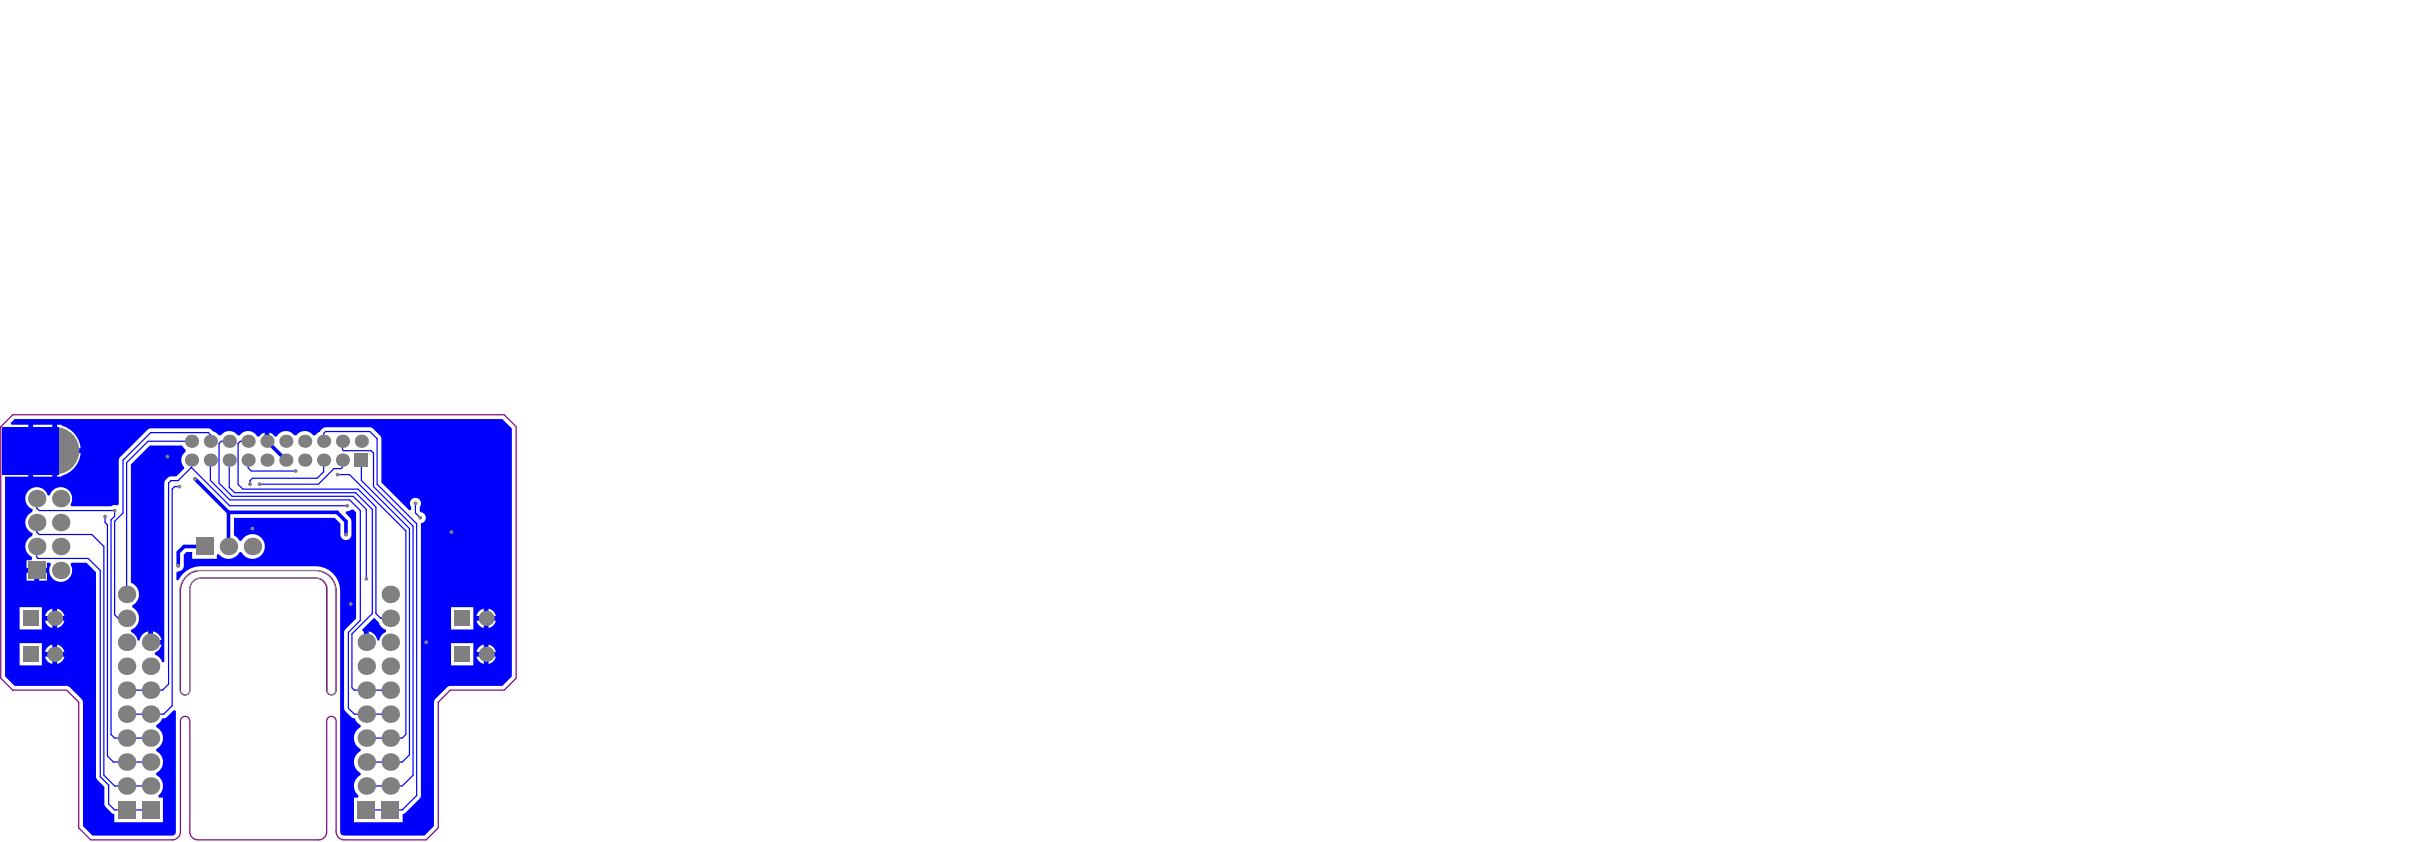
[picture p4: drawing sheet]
<svg xmlns="http://www.w3.org/2000/svg" width="855mm" height="297mm" viewBox="0 0 855 297" stroke-linecap="round" stroke-linejoin="round" font-family="sans-serif">
<path d="M65.4 203.8a7.3 7.3 0 0 1 5.6-2.5h40.4a7.1 7.1 0 0 1 7.2 7.1v35.1a1.66 1.66 0 0 1-1.7 1.7 1.66 1.66 0 0 1-1.7-1.7v-35.6a4 4 0 0 0-3.9-4h-40.4a4 4 0 0 0-3.9 4v35.6a1.66 1.66 0 0 1-1.7 1.7 1.66 1.66 0 0 1-1.7-1.7v-34.9a7.3 7.3 0 0 1 1.8-4.8zM63.6 254.5v39a2.82 2.82 0 0 1-2.8 2.8h-28.8l-4.2-4.2v-44.4l-4.3-4.2h-19l-4.2-4.2v-88.8l4.2-4.2h173.3l4.3 4.2v88.8l-4.3 4.2h-19l-4.2 4.2v44.4l-4.2 4.2h-29a2.82 2.82 0 0 1-2.8-2.8v-39M63.6 254.4a1.66 1.66 0 0 1 1.7-1.7 1.66 1.66 0 0 1 1.7 1.7M67 254.5v39a2.82 2.82 0 0 0 2.8 2.8h42.6a2.82 2.82 0 0 0 2.8-2.8v-39M115.2 254.4a1.66 1.66 0 0 1 1.7-1.7 1.66 1.66 0 0 1 1.7 1.7" fill="none" stroke="#800080" stroke-width=".42"/>
<g fill="#00f">
<path d="M127.7 222.2l4.3-4.3 1.5 1.5a4.2 4.2 0 0 0 2.7 2.8v.8a3.7 3.7 0 0 0-2.4 2.9h-.7a3.8 3.8 0 0 0-3-3.2v3.9h-1.7v-3.9l-.3 .1z"/>
<path d="M46.2 163.8l6.7-6.6h11.4l1.1 1.4 .1 .8a3.6 3.6 0 0 0-.5 5.5v.4l-2.8 2.7h-1.9a3 3 0 0 0-2.3 2.4v63.1l-.7 .2a4.1 4.1 0 0 0-2.7-2.7v-.8a3.7 3.7 0 0 0 2.4-2.8h-3.9v-.8h-.8v-3.9a3.8 3.8 0 0 0-3 3.2h-.8a3.7 3.7 0 0 0-2.3-2.9v-.8a4.3 4.3 0 0 0 2.8-3.8 4.3 4.3 0 0 0-2.3-4.1v-.7a4.3 4.3 0 0 0 2.3-4.2 4.3 4.3 0 0 0-2.8-3.8zM54 222.7v3h3a3.8 3.8 0 0 0-3-3z"/>
<path d="M3.8 149.2l1.3-1.4h172.1l3.4 3.4v87.4l-3.4 3.4-19 .1-5 5-.1 44.3-3.4 3.4h-27.7a1.58 1.58 0 0 1-1.6-.4 1.58 1.58 0 0 1-.4-1.6v-84.4a8.6 8.6 0 0 0-8.7-8.6h-40.4l-2.2 .2-1.8 .7a9.9 9.9 0 0 0-4 4l-.7-.1v-2.6l.7-.4a1.94 1.94 0 0 0 1.9-2.2v-3.7l1-1h2v2.4h8.7v-1.4l.7-.2 .3 .4a4.4 4.4 0 0 0 7-1.1l.8 .2a4.4 4.4 0 0 0 6.6 1.1 4.4 4.4 0 0 0-.1-6.7 4.4 4.4 0 0 0-6.6 1.4h-.7l-.8-1.1-1.2-.8v-6.2h35.6l2 2v3.9a1.97 1.97 0 0 0 2 1.9 1.97 1.97 0 0 0 1.9-2.2l-.2-5.1-1.9-2.2 .3-.6 2.4-.7 1 1v37.6l-3.8 3.7-.4 1.1v26.7l.4 1.1 2.1 2.1 1.2 .4a4 4 0 0 0 2.1 2.4l-.2 .8a4.4 4.4 0 0 0 .2 7.7l-.2 .7a4.4 4.4 0 0 0 .2 7.7l-.2 .8a4.3 4.3 0 0 0-.5 7.2l-.2 .7h-1.4v8.7h17.1v-2.9l1-.4 5.4-5.6 .1-96.6a1.95 1.95 0 0 0 1.7-2 1.95 1.95 0 0 0-1.8-1.9l-.3-.4v-1.5a1.96 1.96 0 0 0-.2-2.7 1.96 1.96 0 0 0-2.7 0 1.96 1.96 0 0 0-.1 2.7v1l-.7 .3-9.9-9.9v-15.4l-.4-1.1-2.5-2.5-1.1-.5h-15.6a2.92 2.92 0 0 0-2.1 1.7l-1.5 1.1h-.9a3.6 3.6 0 0 0-5.8 .1l-.8-.1a3.6 3.6 0 0 0-6.1 .4l-.8 .1-1.1-1.1-.8-.3v3.1h-1.7v-3.1l-.7 .3-1.1 1.1-.8-.1a3.6 3.6 0 0 0-6.1-.3l-.8-.1a3.6 3.6 0 0 0-5.9 .1l-.8-.1-1.1-1-1.9-1.3-.6-.1-20.9 .1-10.6 10.6-.1 16.1-.7 .4h-1.5l-.5 .3h-14l-.3-.7a4 4 0 0 0-1.9-5.7 4 4 0 0 0-5.4 2.5h-.8a4 4 0 0 0-6.6-1.8 4 4 0 0 0 1.3 6.7l-.2 1.1a4 4 0 0 0-2.4 3.8 4 4 0 0 0 2.6 3.6l-.2 1a4 4 0 0 0-2.4 3.6 4 4 0 0 0 2.3 3.7l.2 .7-.4 .5h-1.6v2.8h7.2v-1.9h1l.3 .7a4 4 0 0 0 3.5 6.1 4 4 0 0 0 3.5-6.2l.3-.6h5.3l3.4 3.4v72.1l.4 1.1 2.5 2.5 .1 6.6 2.5 2.6 .9 .4v2.9h17.2v-8.7h-1.4l-.3-.7a4.3 4.3 0 0 0-.7-7.3l.2-.8a4.4 4.4 0 0 0-.2-7.6l.2-.8a4.4 4.4 0 0 0-.2-7.7v-.7l1.1-.8 1-1.6 1.2-.1 .4-.3 2.5-2.5 .7 .3v43.2l-.3 .4-.9 .4h-28.2l-3.3-3.4-.1-44.3-5.1-5-19-.1-3.3-3.4v-70.4h8.2v-18.4h-6zM20.1 149.8v8.3h8.3a9 9 0 0 0-6.7-8v-.3zM20.1 159.8v8.4h1.6v-.4a9 9 0 0 0 6.7-8zM11.7 149.8v18.4h6.8v-18.4zM13.8 202.1v2.7h2.8v-2.7zM9.4 202.1v2.7h2.7v-2.7zM172.4 214.7v2.6h2.5a3.5 3.5 0 0 0-2.5-2.6zM169 215.6l-.9 1.7h2.6v-2.6zM20.1 214.7v2.6h2.6a3.5 3.5 0 0 0-2.6-2.6zM16.8 215.6l-.9 1.7h2.6v-2.6zM172.4 219v2.6a3.5 3.5 0 0 0 2.5-2.6zM168.1 219a3.5 3.5 0 0 0 2.6 2.6v-2.6zM20.1 219v2.6a3.5 3.5 0 0 0 2.6-2.6zM15.9 219a3.5 3.5 0 0 0 2.6 2.6v-2.6zM159.1 214.2v7.9h7.9v-7.9zM6.9 214.2v7.9h7.9v-7.9zM172.4 227.4v2.6h2.5a3.5 3.5 0 0 0-2.5-2.6zM169 228.3l-.9 1.7h2.6v-2.6zM20.1 227.4v2.6h2.6a3.5 3.5 0 0 0-2.6-2.6zM16.8 228.3l-.9 1.7h2.6v-2.6zM172.4 231.7v2.5a3.5 3.5 0 0 0 2.5-2.5zM168.1 231.7a3.5 3.5 0 0 0 2.6 2.5v-2.5zM20.1 231.7v2.5a3.5 3.5 0 0 0 2.6-2.5zM15.9 231.7a3.5 3.5 0 0 0 2.6 2.5v-2.5zM159.1 226.9v7.8h7.9v-7.8zM6.9 226.9v7.8h7.9v-7.8z"/>
</g>
<path d="M65.2 203.7l2.3-1.9 2-.6 42.8 .1a7.8 7.8 0 0 1 6 5.8v37.2a1.66 1.66 0 0 1-2.8-.3v-36.5a3.7 3.7 0 0 0-3.6-3.6h-41.8l-.7 .2a4.8 4.8 0 0 0-2.5 3.2v36.7a1.76 1.76 0 0 1-2 1.2 1.76 1.76 0 0 1-1.5-1.8v-35.8l.6-2z" fill="none" stroke="#808080" stroke-width=".35"/>
<g fill="none" stroke="#00f" stroke-width=".42">
<path d="M67.6 155.7h-15.4l-7.5 7.5v46.5M74.2 155.7v-2.4l-.7-.7h-20.3l-9.8 9.8v18.6l-3 2.9v33l1.3 1.2h3M80.9 155.7h-2.8l-.8 .8v13.9l4.6 4.7h42.7l4.6 4.6v24.5M87.5 155.7h-2.7l-.8 .8v14.4l1.7 1.7h40.6l6.3 6.2v37.6l1.7 1.7h3.4M114.2 155.7v-2.8l.7-.7h15.6l2.5 2.6v16l14 14v95.9l-5.1 5h-12.7M120.8 155.7v2.9l.4 .4h9.7l.9 .8v11.9l13.9 13.9v87.9l-3.8 3.8h-12.7M13 175.9v3.4l.8 .8h26.6v2l-1.2 1.3v75.7l1.2 1.3h12.7M63.3 171.7h-1.7l-.9 .8v76.5l-2.9 2.9h-13.1M67.6 165l-4.7 4.6h-2.6l-.8 .8v71l-2.1 2.1h-12.7M67.6 162.3v2.7M67.6 165l13.4 13.4h41.5M74.2 162.3v7.2l6.9 6.9h42.3l3.7 3.7v38.8l-4.2 4.2v26.7l2.1 2.1h12.7"/>
<path d="M80.9 162.3v9.6l1.9 1.9h42.7l5.8 5.9v36.7l-7.1 7.2v19l.8 .9h12.7M87.5 162.3v2.8l1.1 1.1h15.7M114.2 162.3v4.1l-2.3 2.3h-22.8l-.9 .9v1.2M119.1 167.4h4.2l19.9 19.9v71.8l-1.3 1.3h-12.7M120.8 162.3v2.6l-.4 .4h-2.6l-5.5 5.5h-20.7M127.5 162.3v7.2l16.9 17v79.8l-2.5 2.5h-12.7M146.6 177.6v3.4l1.7 1.6M13 192.8v3.8l.4 .4h17.7l4.3 4.2v72.8l2.9 3v6.6l2.1 2.1h12.7M13 184.3v3.4l.8 .9h18.6l4.2 4.2v80.7l3.8 3.8h12.7M37.1 182.2v2.1l.8 .9v81.5l2.1 2.1h13.1"/>
</g>
<path d="M94.2 155.7l6.6 6.6M68.8 168.9l11.8 11.8M72.2 192.8h-7.2l-2.1 2.1v4.7M80.6 180.7h38.3l3.1 3.2v4.7M80.6 180.7v12.1" fill="none" stroke="#00f" stroke-width="1.3"/>
<g fill="#808080">
<circle cx="91.6" cy="170.8" r=".68"/>
<circle cx="88.2" cy="170.8" r=".68"/>
<circle cx="122.5" cy="178.4" r=".68"/>
<circle cx="119.1" cy="167.4" r=".68"/>
<circle cx="63.3" cy="171.7" r=".68"/>
<circle cx="68.8" cy="168.9" r=".68"/>
<circle cx="104.3" cy="166.2" r=".68"/>
<circle cx="159.2" cy="187.7" r=".68"/>
<circle cx="122" cy="188.6" r=".68"/>
<circle cx="129.2" cy="204.2" r=".68"/>
<circle cx="148.3" cy="182.6" r=".68"/>
<circle cx="146.6" cy="177.6" r=".68"/>
<circle cx="62.9" cy="199.6" r=".68"/>
<circle cx="59" cy="161.1" r=".68"/>
<circle cx="89.1" cy="186.5" r=".68"/>
<circle cx="150.4" cy="226.6" r=".68"/>
<circle cx="123.7" cy="213.1" r=".68"/>
<circle cx="40.4" cy="180.1" r=".68"/>
<circle cx="37.1" cy="182.2" r=".68"/>
<circle cx="67.6" cy="162.3" r="2.33"/>
<circle cx="67.6" cy="155.7" r="2.33"/>
<circle cx="74.2" cy="162.3" r="2.33"/>
<circle cx="74.2" cy="155.7" r="2.33"/>
<circle cx="80.9" cy="162.3" r="2.33"/>
<circle cx="80.9" cy="155.7" r="2.33"/>
<circle cx="87.5" cy="162.3" r="2.33"/>
<circle cx="87.5" cy="155.7" r="2.33"/>
<circle cx="100.8" cy="162.3" r="2.33"/>
<circle cx="107.5" cy="162.3" r="2.33"/>
<circle cx="114.2" cy="162.3" r="2.33"/>
<circle cx="100.8" cy="155.7" r="2.33"/>
<circle cx="107.5" cy="155.7" r="2.33"/>
<circle cx="114.2" cy="155.7" r="2.33"/>
<circle cx="127.5" cy="155.7" r="2.33"/>
<circle cx="19.3" cy="230.8" r="2.66"/>
<circle cx="21.4" cy="201.2" r="3.1"/>
<circle cx="21.4" cy="184.3" r="3.1"/>
<circle cx="21.4" cy="175.9" r="3.1"/>
<circle cx="53.1" cy="277.3" r="3.1"/>
<circle cx="44.7" cy="277.3" r="3.1"/>
<circle cx="53.1" cy="260.4" r="3.1"/>
<circle cx="53.1" cy="251.9" r="3.1"/>
<circle cx="44.7" cy="251.9" r="3.1"/>
<circle cx="44.7" cy="260.4" r="3.1"/>
<circle cx="53.1" cy="226.6" r="3.1"/>
<circle cx="53.1" cy="235" r="3.1"/>
<circle cx="44.7" cy="226.6" r="3.1"/>
<circle cx="44.7" cy="235" r="3.1"/>
<circle cx="44.7" cy="209.7" r="3.1"/>
<circle cx="129.2" cy="277.3" r="3.1"/>
<circle cx="137.7" cy="277.3" r="3.1"/>
<circle cx="129.2" cy="260.4" r="3.1"/>
<circle cx="129.2" cy="251.9" r="3.1"/>
<circle cx="137.7" cy="251.9" r="3.1"/>
<circle cx="137.7" cy="260.4" r="3.1"/>
<circle cx="129.2" cy="226.6" r="3.1"/>
<circle cx="129.2" cy="235" r="3.1"/>
<circle cx="137.7" cy="226.6" r="3.1"/>
<circle cx="137.7" cy="235" r="3.1"/>
<circle cx="137.7" cy="209.7" r="3.1"/>
<circle cx="171.5" cy="230.8" r="2.66"/>
<circle cx="19.3" cy="218.1" r="2.66"/>
<circle cx="21.4" cy="192.8" r="3.1"/>
<circle cx="53.1" cy="268.8" r="3.1"/>
<circle cx="53.1" cy="243.5" r="3.1"/>
<circle cx="44.7" cy="243.5" r="3.1"/>
<circle cx="44.7" cy="268.8" r="3.1"/>
<circle cx="44.7" cy="218.1" r="3.1"/>
<circle cx="89.1" cy="192.8" r="3.1"/>
<circle cx="80.6" cy="192.8" r="3.1"/>
<circle cx="129.2" cy="268.8" r="3.1"/>
<circle cx="129.2" cy="243.5" r="3.1"/>
<circle cx="137.7" cy="243.5" r="3.1"/>
<circle cx="137.7" cy="268.8" r="3.1"/>
<circle cx="137.7" cy="218.1" r="3.1"/>
<circle cx="171.5" cy="218.1" r="2.66"/>
<circle cx="94.2" cy="162.3" r="2.33"/>
<circle cx="94.2" cy="155.7" r="2.33"/>
<circle cx="120.8" cy="162.3" r="2.33"/>
<circle cx="120.8" cy="155.7" r="2.33"/>
<circle cx="13" cy="175.9" r="3.1"/>
<circle cx="13" cy="184.3" r="3.1"/>
<circle cx="19.3" cy="159" r="8.3"/>
<circle cx="13" cy="192.8" r="3.1"/>
</g>
<g fill="#808080">
<path d="M160.4 228.1h5.3v5.4h-5.3z" fill-rule="evenodd"/>
<path d="M160.4 215.5h5.3v5.3h-5.3z" fill-rule="evenodd"/>
<path d="M125.2 160h4.6v4.6h-4.6z" fill-rule="evenodd"/>
<path d="M8.2 228.1h5.3v5.4h-5.3z" fill-rule="evenodd"/>
<path d="M50 282.6h6.2v6.2h-6.2z" fill-rule="evenodd"/>
<path d="M41.6 282.6h6.1v6.2h-6.1z" fill-rule="evenodd"/>
<path d="M126.1 282.6h6.2v6.2h-6.2z" fill-rule="evenodd"/>
<path d="M134.6 282.6h6.2v6.2h-6.2z" fill-rule="evenodd"/>
<path d="M8.2 215.5h5.3v5.3h-5.3z" fill-rule="evenodd"/>
<path d="M69.1 189.7h6.1v6.2h-6.1z" fill-rule="evenodd"/>
<path d="M9.9 198.2h6.1v6.1h-6.1z" fill-rule="evenodd"/>
</g>
<path d="M.9 150.7h19.9v16.6h-19.9z" fill-rule="evenodd" fill="#00f"/>
</svg>
